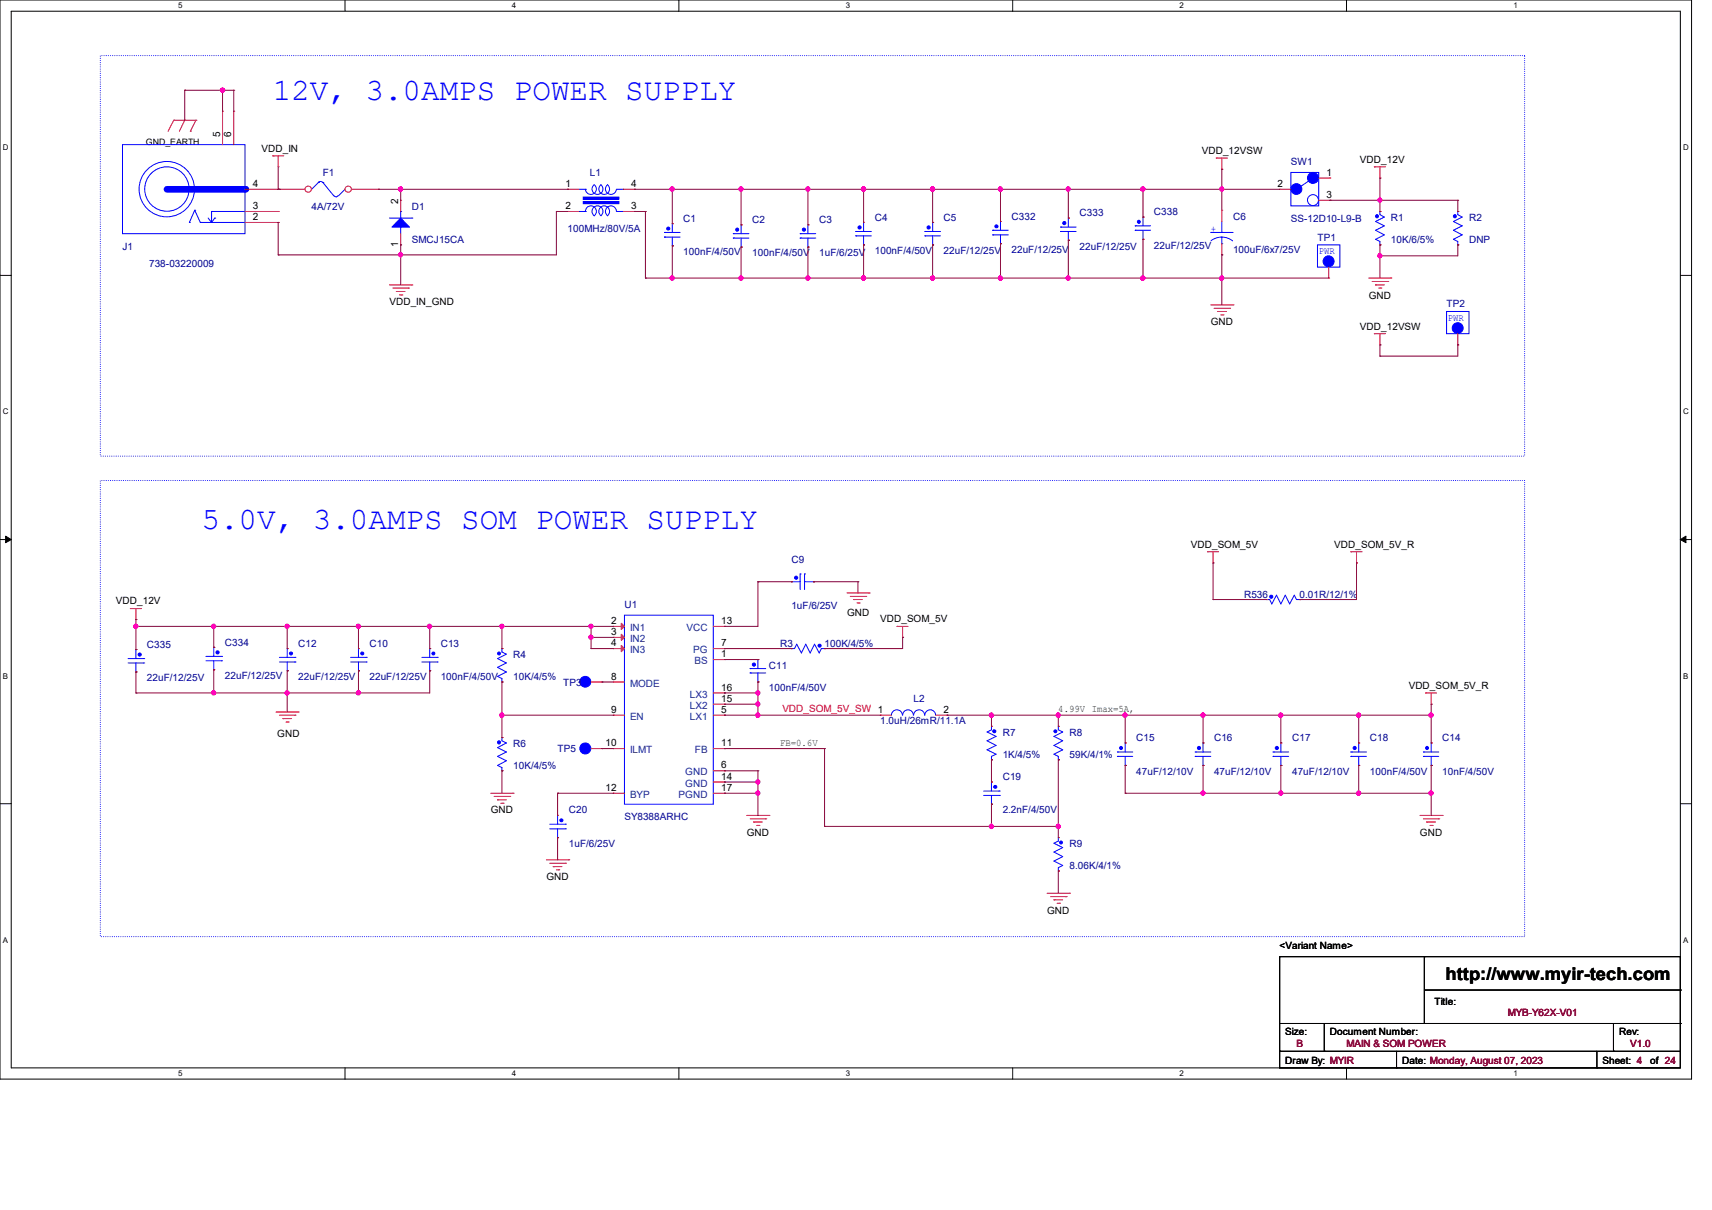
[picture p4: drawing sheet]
<svg xmlns="http://www.w3.org/2000/svg" width="297mm" height="210mm" viewBox="0 0 297 210" stroke-linecap="round" stroke-linejoin="round" font-family="sans-serif">
<defs><g id="words">
<g font-size="5.4" fill="#00f">
<text x="47.3" y="17.3">12V, 3.0AMPS POWER SUPPLY</text>
<text x="35" y="91.8">5.0V, 3.0AMPS SOM POWER SUPPLY</text>
</g>
<text font-size="3" x="250.8" y="170">http://www.myir-tech.com</text>
<g font-size="1.7">
<text x="38.2" y="23.7" transform="rotate(-90 38.2 23.7)">5</text>
<text x="40.1" y="23.7" transform="rotate(-90 40.1 23.7)">6</text>
<text x="45.4" y="26.3">VDD_IN</text>
<text x="208.5" y="26.7">VDD_12VSW</text>
<text x="235.9" y="28.3">VDD_12V</text>
<text x="43.9" y="32.4">4</text>
<text x="69.1" y="35.3" transform="rotate(-90 69.1 35.3)">2</text>
<text x="98.1" y="32.4">1</text>
<text x="109.5" y="32.4">4</text>
<text x="221.6" y="32.4">2</text>
<text x="230.1" y="30.5">1</text>
<text x="230.1" y="34.3">3</text>
<text x="43.9" y="38.2">2</text>
<text x="43.9" y="36.3">3</text>
<text x="98.1" y="36.3">2</text>
<text x="109.5" y="36.3">3</text>
<text x="69.1" y="42.9" transform="rotate(-90 69.1 42.9)">1</text>
<text x="67.6" y="53">VDD_IN_GND</text>
<text x="237.4" y="51.8">GND</text>
<text x="210.1" y="56.4">GND</text>
<text x="235.9" y="57.2">VDD_12VSW</text>
<text x="206.6" y="95">VDD_SOM_5V</text>
<text x="231.5" y="95">VDD_SOM_5V_R</text>
<text x="20.1" y="104.9">VDD_12V</text>
<text x="146.9" y="106.8">GND</text>
<text x="152.7" y="108">VDD_SOM_5V</text>
<text x="106" y="108.3">2</text>
<text x="106" y="110.2">3</text>
<text x="106" y="112.1">4</text>
<text x="125.1" y="112.1">7</text>
<text x="125.1" y="108.3">13</text>
<text x="106" y="117.9">8</text>
<text x="125.1" y="114">1</text>
<text x="125.1" y="119.8">16</text>
<text x="244.4" y="119.6">VDD_SOM_5V_R</text>
<text x="106" y="123.7">9</text>
<text x="125.1" y="123.7">5</text>
<text x="125.1" y="121.8">15</text>
<text x="163.7" y="123.7">2</text>
<text x="48.1" y="127.9">GND</text>
<text x="105" y="129.5">10</text>
<text x="125.1" y="129.5">11</text>
<text x="105" y="137.2">12</text>
<text x="125.1" y="133.3">6</text>
<text x="125.1" y="135.3">14</text>
<text x="125.1" y="137.2">17</text>
<text x="85.1" y="141.2">GND</text>
<text x="129.5" y="145">GND</text>
<text x="246.3" y="145">GND</text>
<text x="94.8" y="152.8">GND</text>
<text x="181.7" y="158.6">GND</text>
<text x="222" y="164.8">&lt;Variant Name&gt;</text>
<text x="223" y="179.6">Size:</text>
<text x="230.7" y="179.6">Document Number:</text>
<text x="248.8" y="174.4">Title:</text>
<text x="280.9" y="179.6">Rev:</text>
<text x="223" y="184.6">Draw By: MYIR</text>
<text x="243.2" y="184.6">Date: Monday, August 07, 2023</text>
<text x="278" y="184.6">Sheet: 4</text>
<text x="286.3" y="184.6">of 24</text>
</g>
<g font-size="1.7" fill="#000080">
<text x="223.9" y="28.7">SW1</text>
<text x="56" y="30.6">F1</text>
<text x="102.3" y="30.6">L1</text>
<text x="54.1" y="36.4">4A/72V</text>
<text x="71.5" y="36.4">D1</text>
<text x="98.5" y="40.2">100MHz/80V/5A</text>
<text x="118.5" y="38.5">C1</text>
<text x="130.5" y="38.7">C2</text>
<text x="142.1" y="38.7">C3</text>
<text x="151.8" y="38.3">C4</text>
<text x="163.7" y="38.3">C5</text>
<text x="175.5" y="38.1">C332</text>
<text x="187.3" y="37.5">C333</text>
<text x="200.2" y="37.3">C338</text>
<text x="213.9" y="38.1">C6</text>
<text x="223.9" y="38.5">SS-12D10-L9-B</text>
<text x="228.6" y="41.8">TP1</text>
<text x="241.3" y="38.3">R1</text>
<text x="254.8" y="38.3">R2</text>
<text x="21.3" y="43.3">J1</text>
<text x="25.9" y="46.4">738-03220009</text>
<text x="71.5" y="42.2">SMCJ15CA</text>
<text x="118.5" y="44.3">100nF/4/50V</text>
<text x="130.5" y="44.5">100nF/4/50V</text>
<text x="142.1" y="44.5">1uF/6/25V</text>
<text x="151.8" y="44.1">100nF/4/50V</text>
<text x="163.7" y="44.1">22uF/12/25V</text>
<text x="175.5" y="43.9">22uF/12/25V</text>
<text x="187.3" y="43.3">22uF/12/25V</text>
<text x="200.2" y="43.1">22uF/12/25V</text>
<text x="213.9" y="43.9">100uF/6x7/25V</text>
<text x="241.3" y="42.2">10K/6/5%</text>
<text x="254.8" y="42.2">DNP</text>
<text x="251" y="53.3">TP2</text>
<text x="137.3" y="97.7">C9</text>
<text x="108.3" y="105.5">U1</text>
<text x="137.3" y="105.7">1uF/6/25V</text>
<text x="215.8" y="103.8">R536</text>
<text x="225.5" y="103.8">0.01R/12/1%</text>
<text x="25.5" y="112.4">C335</text>
<text x="39" y="112.1">C334</text>
<text x="51.7" y="112.2">C12</text>
<text x="64.1" y="112.2">C10</text>
<text x="76.5" y="112.2">C13</text>
<text x="135.3" y="112.2">R3</text>
<text x="143" y="112.2">100K/4/5%</text>
<text x="25.5" y="118.2">22uF/12/25V</text>
<text x="39" y="117.9">22uF/12/25V</text>
<text x="51.7" y="118">22uF/12/25V</text>
<text x="64.1" y="118">22uF/12/25V</text>
<text x="76.5" y="118">100nF/4/50V</text>
<text x="89" y="114.2">R4</text>
<text x="89" y="118">10K/4/5%</text>
<text x="97.7" y="119">TP3</text>
<text x="133.4" y="116.1">C11</text>
<text x="133.4" y="120">100nF/4/50V</text>
<text x="152.7" y="125.7">1.0uH/26mR/11.1A</text>
<text x="158.5" y="121.9">L2</text>
<text x="89" y="129.6">R6</text>
<text x="96.7" y="130.6">TP5</text>
<text x="173.9" y="127.7">R7</text>
<text x="173.9" y="131.5">1K/4/5%</text>
<text x="185.5" y="127.7">R8</text>
<text x="185.5" y="131.5">59K/4/1%</text>
<text x="197.1" y="128.7">C15</text>
<text x="210.6" y="128.7">C16</text>
<text x="224.2" y="128.7">C17</text>
<text x="237.7" y="128.7">C18</text>
<text x="250.2" y="128.7">C14</text>
<text x="89" y="133.5">10K/4/5%</text>
<text x="173.9" y="135.4">C19</text>
<text x="197.1" y="134.5">47uF/12/10V</text>
<text x="210.6" y="134.5">47uF/12/10V</text>
<text x="224.2" y="134.5">47uF/12/10V</text>
<text x="237.7" y="134.5">100nF/4/50V</text>
<text x="250.2" y="134.5">10nF/4/50V</text>
<text x="98.7" y="141.2">C20</text>
<text x="108.3" y="142.4">SY8388ARHC</text>
<text x="173.9" y="141.2">2.2nF/4/50V</text>
<text x="98.7" y="147">1uF/6/25V</text>
<text x="185.5" y="147">R9</text>
<text x="185.5" y="150.8">8.06K/4/1%</text>
</g>
<g font-size="1.7" fill="#00f">
<text x="210.1" y="40.2">+</text>
<text x="228.8" y="44.1">PWR</text>
<text x="251.2" y="55.7">PWR</text>
</g>
<g font-size="1.7" fill="#004080">
<text x="109.3" y="109.5">IN1</text>
<text x="109.3" y="111.4">IN2</text>
<text x="109.3" y="113.4">IN3</text>
<text x="119.1" y="109.5">VCC</text>
<text x="120.3" y="113.4">PG</text>
<text x="109.3" y="119.2">MODE</text>
<text x="120.5" y="115.3">BS</text>
<text x="109.3" y="124.9">EN</text>
<text x="119.7" y="124.9">LX1</text>
<text x="119.7" y="123">LX2</text>
<text x="119.7" y="121.1">LX3</text>
<text x="109.3" y="130.7">ILMT</text>
<text x="120.6" y="130.7">FB</text>
<text x="118.9" y="134.6">GND</text>
<text x="118.9" y="136.5">GND</text>
<text x="109.3" y="138.5">BYP</text>
<text x="117.7" y="138.5">PGND</text>
</g>
<text font-size="1.7" fill="#f00" x="135.7" y="123.5">VDD_SOM_5V_SW 1</text>
<g font-size="1.7" fill="#008000">
<text x="183.6" y="123.6">4.99V Imax=5A,</text>
<text x="135.3" y="129.4">FB=0.6V</text>
</g>
<g font-size="1.7" fill="#800000">
<text x="261.6" y="176.3">MYB-Y62X-V01</text>
<text x="224.9" y="181.7">B</text>
<text x="233.6" y="181.7">MAIN &amp; SOM POWER</text>
<text x="282.8" y="181.7">V1.0</text>
</g>
<text font-size="1.5" x="25.3" y="25.1">GND_EARTH</text>
<g font-size="1.4">
<text x="30.9" y="1.4">5</text>
<text x="88.8" y="1.4">4</text>
<text x="146.7" y="1.4">3</text>
<text x="204.6" y="1.4">2</text>
<text x="262.6" y="1.4">1</text>
<text x=".5" y="26.1">D</text>
<text x="292" y="26.1">D</text>
<text x=".5" y="71.9">C</text>
<text x="292" y="71.9">C</text>
<text x=".5" y="117.8">B</text>
<text x="292" y="117.8">B</text>
<text x=".5" y="163.6">A</text>
<text x="292" y="163.6">A</text>
<text x="30.9" y="186.8">5</text>
<text x="88.8" y="186.8">4</text>
<text x="146.7" y="186.8">3</text>
<text x="204.6" y="186.8">2</text>
<text x="262.6" y="186.8">1</text>
</g>
</g></defs>
<g fill="none" stroke="#000" stroke-width=".17">
<path d="M0 0h293.5v187.3h-293.5zM1.9 1.9h289.6v183.4h-289.6zM59.9 0v1.9M117.8 0v1.9M175.7 0v1.9M233.6 0v1.9M0 47.8h1.9M291.5 47.8h2M0 93.6h1.9M1 93l.9 .6-.9 .6zM291.5 93.6l1-.6v1.2zM291.5 93.6h2"/>
<path d="M0 139.5h1.9M291.5 139.5h2M222 166h69.5v19.3h-69.5zM222 177.6h69.5M229.7 177.6v4.9M247.1 166h.1M247.1 166v11.6M247.1 171.8h44.4M279.9 177.6v4.9M291.5 177.6h.1M291.5 171.8h.1M59.9 185.3v2"/>
<path d="M117.8 185.3v2M175.7 185.3v2M222 182.5h.1M222 182.5h69.5M229.7 182.5h.1M233.6 185.3v2M242.3 185.3h.1M242.3 182.5v2.8M277 185.3h.1M277 182.5v2.8M279.9 182.5h.1"/>
</g>
<path d="M1 93l.9 .6-.9 .6zM291.5 93.6l1-.6v1.2z" fill="#000"/>
<path d="M17.4 9.7h247.1v69.5h-247.1zM17.4 83.4h247.1v79.2h-247.1z" fill="none" stroke="#00f" stroke-width=".17" stroke-dasharray="0 .3"/>
<g fill="none" stroke="#f00" stroke-width=".17">
<path d="M30.1 20.9h.1M30.1 20.9l-.9 1.9M30.1 20.9h3.9M32 20.9h.1M32 20.9l-.9 1.9M33 22.8h.1M34 20.9h.1M34 20.9l-1 1.9M47.3 27.1h.1M47.3 27.1h1.9M48.3 29h.1M48.3 27.1v1.9"/>
<path d="M211 27.4h.1M211 27.4h1.9M212 29.4h.1M212 27.4v2M238.4 29h.1M238.4 29h2M239.4 30.9h.1M239.4 29v1.9M67.6 49.4h3.9M68.2 50h2.7M68.7 50.6h.1M68.7 50.6h1.6"/>
<path d="M69.3 51.2h.4M69.7 51.2h.1M70.9 50h.1M71.5 49.4h.1M210.1 52.9h3.8M210.6 53.5h2.7M211.2 54.1h.1M211.2 54.1h1.6M211.8 54.7h.4M212.2 54.7h.1M213.3 53.5h.1M213.9 52.9h.1"/>
<path d="M237.4 48.3h3.9M238 48.9h2.7M238.4 57.9h.1M238.4 57.9h2M238.6 49.4h.1M238.6 49.4h1.6M239.2 50h.4M239.4 59.9h.1M239.4 57.9v2M239.6 50h.1M240.7 48.9h.1M241.3 48.3h.1"/>
<path d="M209.5 95.8h.1M209.5 95.8h1.9M210.4 97.7h.1M210.4 95.8v1.9M234.4 95.8h.1M234.4 95.8h1.9M235.3 97.7h.1M235.3 95.8v1.9M22.6 105.6h.1M22.6 105.6h2M23.6 107.5h.1M23.6 105.6v1.9"/>
<path d="M146.9 102.9h3.9M147.5 103.5h2.7M148.1 104.1h.1M148.1 104.1h1.5M148.7 104.6h.4M149.1 104.6h.1M150.2 103.5h.1M150.8 102.9h.1M155.6 108.7h.1M155.6 108.7h1.9M156.6 110.6h.1M156.6 108.7v1.9"/>
<path d="M47.9 123.6h3.8M48.5 124.1h2.7M49.1 124.7h.1M49.1 124.7h1.5M49.6 125.3h.4M50 125.3h.1M51.2 124.1h.1M51.7 123.6h.1M85.1 137.7h3.9M85.7 138.2h2.7M86.3 138.8h.1M86.3 138.8h1.5"/>
<path d="M86.9 139.4h.4M87.3 139.4h.1M88.4 138.2h.1M89 137.7h.1M247.3 120.3h.1M247.3 120.3h1.9M248.3 122.2h.1M248.3 120.3v1.9M94.8 149.2h3.9M95.4 149.8h2.7M96 150.4h.1M96 150.4h1.5"/>
<path d="M96.5 151h.4M96.9 151h.1M98.1 149.8h.1M98.7 149.2h.1M129.5 141.5h3.9M130.1 142.1h2.7M130.7 142.7h.1M130.7 142.7h1.5M131.3 143.3h.4M131.7 143.3h.1M132.8 142.1h.1M133.4 141.5h.1"/>
<path d="M181.7 155h3.8M182.2 155.6h2.8M182.8 156.2h.1M182.8 156.2h1.6M183.4 156.8h.4M183.8 156.8h.1M185 155.6h.1M185.5 155h.1M246.3 141.5h3.9M246.9 142.1h2.7M247.5 142.7h.1M247.5 142.7h1.5"/>
<path d="M248.1 143.3h.4M248.5 143.3h.1M249.6 142.1h.1M250.2 141.5h.1"/>
</g>
<path d="M73.2 114.9h2.7M73.2 114.1h2.7M74.5 112.6h.1M74.5 116.4h.1M74.5 112.6v1.5M74.5 114.9v1.5M75.9 114.9h.1M75.9 114.1h.1" fill="none" stroke="#00f" stroke-width=".17"/>
<circle cx="75.2" cy="113.4" r=".25" fill="#00f"/>
<g fill="none" stroke="#00f" stroke-width=".17">
<path d="M172.2 40h.1M172.2 40h2.7M173.6 38.4h.1M173.6 38.4v1.6M172.2 40.8h.1M172.2 40.8h2.7M173.6 42.3h.1M173.6 40.8v1.5"/>
<circle cx="75.2" cy="113.4" r=".25"/>
</g>
<path d="M74.5 112.6h.1M74.5 116.4h.1" fill="none" stroke="#f00" stroke-width=".17"/>
<circle cx="172.9" cy="39.3" r=".27" fill="#00f"/>
<g fill="none" stroke="#00f" stroke-width=".17">
<path d="M48.5 114.9h2.7M48.5 114.1h2.7M49.8 112.6h.1M49.8 116.4h.1M49.8 112.6v1.5M49.8 114.9v1.5M51.2 114.9h.1M51.2 114.1h.1"/>
<circle cx="172.9" cy="39.3" r=".27"/>
</g>
<path d="M173.6 38.4h.1M173.6 42.3h.1" fill="none" stroke="#f00" stroke-width=".17"/>
<circle cx="50.5" cy="113.4" r=".27" fill="#00f"/>
<g fill="none" stroke="#00f" stroke-width=".17">
<path d="M170.6 138h2.8M170.6 137.3h2.8M172 135.7h.1M172 139.6h.1M172 135.7v1.6M172 138v1.6M173.4 138h.1M173.4 137.3h.1"/>
<circle cx="50.5" cy="113.4" r=".27"/>
</g>
<path d="M49.8 112.6h.1M49.8 116.4h.1" fill="none" stroke="#f00" stroke-width=".17"/>
<circle cx="172.7" cy="136.6" r=".27" fill="#00f"/>
<g fill="none" stroke="#00f" stroke-width=".17">
<path d="M161.8 38.6h.1M161.8 38.6v1.6M160.4 40.9h.1M160.4 40.2h.1M160.4 40.9h2.8M160.4 40.2h2.8M161.8 42.5h.1M161.8 40.9v1.6"/>
<circle cx="172.7" cy="136.6" r=".27"/>
</g>
<path d="M172 135.7h.1M172 139.6h.1" fill="none" stroke="#f00" stroke-width=".17"/>
<circle cx="161.1" cy="39.5" r=".28" fill="#00f"/>
<g fill="none" stroke="#00f" stroke-width=".17">
<circle cx="28.9" cy="32.8" r="4.8"/>
<circle cx="29" cy="32.8" r="3.9"/>
<circle cx="161.1" cy="39.5" r=".28"/>
</g>
<path d="M161.8 38.6h.1M161.8 42.5h.1" fill="none" stroke="#f00" stroke-width=".17"/>
<path d="M29 32.9h13.5" fill="none" stroke="#00f" stroke-width="1.1"/>
<circle cx="42.5" cy="32.9" r=".57" fill="#00f"/>
<g fill="none" stroke="#00f" stroke-width=".17">
<path d="M21.3 25.1h21.2v15.5h-21.2zM32.9 38.6h.1M33.8 36.5h.1M33.8 36.5l1 2.1M33.8 36.5l-.9 2.1M34.8 38.6h.1M34.8 38.6h7.7M36.1 37.8l.6 .8M36.7 36.7h.1M36.7 38.6h.1M36.7 36.7h5.8M36.7 36.7v1.9"/>
<path d="M37.3 37.8h.1M37.3 37.8l-.6 .8M42.5 38.6h.1M87.1 133.8h.1M87.1 128h.1M87.1 128v.6l.7 .3-1.5 .9 1.5 .7-1.5 .8 1.5 .7-1.5 .8 .8 .4v.6"/>
</g>
<path d="M38.6 19.3h.1M38.6 19.3v5.8M40.6 19.3h.1M40.6 19.3v5.8M42.5 32.9h5.8M42.5 38.6h5.8M42.5 36.7h5.8M48.3 32.9h.1M48.3 38.6h.1M48.3 36.7h.1" fill="none" stroke="#f00" stroke-width=".17"/>
<circle cx="86.6" cy="128.8" r=".27" fill="#00f"/>
<g fill="none" stroke="#00f" stroke-width=".17">
<path d="M140.2 39h.1M140.2 39v1.6M138.8 41.3h.1M138.8 40.6h.1M138.8 41.3h2.7M138.8 40.6h2.7M140.2 42.9h.1M140.2 41.3v1.6"/>
<circle cx="86.6" cy="128.8" r=".27"/>
</g>
<path d="M87.1 128h.1M87.1 133.8h.1" fill="none" stroke="#f00" stroke-width=".17"/>
<circle cx="139.5" cy="39.9" r=".28" fill="#00f"/>
<g fill="none" stroke="#00f" stroke-width=".17">
<path d="M246.9 131.3h.1M246.9 130.5h.1M246.9 131.3h2.7M246.9 130.5h2.7M248.3 128.9h.1M248.3 132.8h.1M248.3 128.9v1.6M248.3 131.3v1.5"/>
<circle cx="139.5" cy="39.9" r=".28"/>
</g>
<path d="M140.2 39h.1M140.2 42.9h.1" fill="none" stroke="#f00" stroke-width=".17"/>
<circle cx="247.6" cy="129.8" r=".27" fill="#00f"/>
<g fill="none" stroke="#00f" stroke-width=".17">
<path d="M252.9 36.7h.1M252.9 36.7v.6l.8 .4-1.6 .7 1.6 .8-1.6 .8 1.6 .8-1.6 .7 .8 .4v.6M252.9 42.5h.1"/>
<circle cx="247.6" cy="129.8" r=".27"/>
</g>
<path d="M248.3 128.9h.1M248.3 132.8h.1" fill="none" stroke="#f00" stroke-width=".17"/>
<circle cx="252.4" cy="37.5" r=".27" fill="#00f"/>
<g fill="none" stroke="#00f" stroke-width=".17">
<path d="M219.7 104.1h.1M219.7 104.1h.6l.3 .7 .8-1.5 .8 1.5 .8-1.5 .7 1.5 .8-1.5 .4 .8h.6M225.5 104.1h.1"/>
<circle cx="252.4" cy="37.5" r=".27"/>
</g>
<path d="M252.9 36.7h.1M252.9 42.5h.1" fill="none" stroke="#f00" stroke-width=".17"/>
<circle cx="220.5" cy="103.6" r=".28" fill="#00f"/>
<g fill="none" stroke="#00f" stroke-width=".17">
<path d="M116.6 38.8h.1M116.6 38.8v1.5M115.3 41.1h.1M115.3 40.3h.1M115.3 41.1h2.7M115.3 40.3h2.7M116.6 42.7h.1M116.6 41.1v1.6"/>
<circle cx="220.5" cy="103.6" r=".28"/>
</g>
<path d="M219.7 104.1h.1M225.5 104.1h.1" fill="none" stroke="#f00" stroke-width=".17"/>
<circle cx="115.9" cy="39.7" r=".27" fill="#00f"/>
<g fill="none" stroke="#00f" stroke-width=".17">
<path d="M100.4 32.9h1.2M100.4 36.7h1.2M101.2 35h6.2v.3h-6.2zM101.2 34.2h6.2v.4h-6.2zM101.6 32.9h.1M101.6 36.7a.95 .95 0 0 1 1.3-.9 .95 .95 0 0 1 .2 1.7 .96 .96 0 0 1-.2-1.4 .96 .96 0 0 1 1.4-.1 .96 .96 0 0 1-.1 1.4M101.6 36.7h.1M104.2 32.1a.94 .94 0 0 1 .1 1.4 .94 .94 0 0 1-1.4-.1 .94 .94 0 0 1 .2-1.3 .95 .95 0 0 1-.2 1.5 .95 .95 0 0 1-1.3-.7M104.3 32.1a.93 .93 0 0 0-.2 1.3 .93 .93 0 0 0 1.4 0 .93 .93 0 0 0-.1-1.3M105.4 37.4a.95 .95 0 0 0 .1-1.4 .95 .95 0 0 0-1.4 .1 .95 .95 0 0 0 .2 1.4M105.4 32.1a.95 .95 0 0 0 .2 1.5 .95 .95 0 0 0 1.3-.8M106.9 36.7a.95 .95 0 0 0-1.3-.9 .95 .95 0 0 0-.2 1.7"/>
<path d="M107 32.9h1.1M107 36.7h1.1M108.1 32.9h.1M108.1 36.7h.1"/>
<circle cx="115.9" cy="39.7" r=".27"/>
</g>
<path d="M98.5 32.9h.1M98.5 36.7h.1M98.5 32.9h1.9M98.5 36.7h1.9M108.1 32.9h2M108.1 36.7h2M110.1 32.9h.1M110.1 36.7h.1M116.6 38.8h.1M116.6 42.7h.1" fill="none" stroke="#f00" stroke-width=".17"/>
<path d="M101.2 35.2h6.2M101.2 34.4h6.2" fill="none" stroke="#00f" stroke-width=".38"/>
<circle cx="252.9" cy="56.9" r=".94" fill="#00f"/>
<g fill="none" stroke="#00f" stroke-width=".17">
<path d="M251 54.1h3.8v3.8h-3.8z"/>
<circle cx="252.9" cy="56.9" r=".94"/>
</g>
<path d="M252.9 59.9h.1M252.9 57.9v2" fill="none" stroke="#f00" stroke-width=".17"/>
<path d="M69.5 37.8l1.5 1.6h-3z" fill="#00f"/>
<path d="M67.6 37.8h3.9M69.5 37.8l1.5 1.6h-3zM69.5 36.7h.1M69.5 39.4h.1M69.5 36.7v1.1M69.5 39.4v1.2M71.5 37.8h.1M108.3 106.8h15.4v32.8h-15.4z" fill="none" stroke="#00f" stroke-width=".17"/>
<path d="M69.5 34.8h.1M69.5 34.8v1.9M69.5 42.5h.1M69.5 40.6v1.9M123.7 114.5h2M125.7 114.5h.1" fill="none" stroke="#f00" stroke-width=".17"/>
<path d="M107.8 108.2l.5 .5-.5 .6z" fill="#f00"/>
<path d="M106.4 108.7h.1M106.4 108.7h1.9M107.8 108.2l.5 .5-.5 .6z" fill="none" stroke="#f00" stroke-width=".17"/>
<path d="M107.8 110.1l.5 .5-.5 .6z" fill="#f00"/>
<path d="M106.4 110.6h.1M106.4 110.6h1.9M107.8 110.1l.5 .5-.5 .6z" fill="none" stroke="#f00" stroke-width=".17"/>
<path d="M107.8 112l.5 .6-.5 .5z" fill="#f00"/>
<g fill="none" stroke="#f00" stroke-width=".17">
<path d="M106.4 112.6h.1M106.4 118.4h.1M106.4 112.6h1.9M106.4 118.4h1.9M107.8 112l.5 .6-.5 .5zM123.7 112.6h2M123.7 108.7h2M125.7 112.6h.1M125.7 108.7h.1M106.4 124.1h.1M106.4 129.9h.1M106.4 137.7h.1"/>
<path d="M106.4 124.1h1.9M106.4 129.9h1.9M106.4 137.7h1.9M123.7 124.1h2M123.7 133.8h2M123.7 129.9h2M123.7 137.7h2M123.7 135.7h2M123.7 122.2h2M123.7 120.3h2M125.7 124.1h.1M125.7 133.8h.1"/>
<path d="M125.7 129.9h.1M125.7 135.7h.1M125.7 122.2h.1M125.7 120.3h.1M125.7 137.7h.1"/>
</g>
<path d="M234.4 131.3h.1M234.4 130.5h.1M234.4 131.3h2.7M234.4 130.5h2.7M235.7 128.9h.1M235.7 132.8h.1M235.7 128.9v1.6M235.7 131.3v1.5" fill="none" stroke="#00f" stroke-width=".17"/>
<circle cx="235" cy="129.8" r=".28" fill="#00f"/>
<g fill="none" stroke="#00f" stroke-width=".17">
<path d="M207.3 131.3h.1M207.3 130.5h.1M207.3 131.3h2.8M207.3 130.5h2.8M208.7 128.9h.1M208.7 132.8h.1M208.7 128.9v1.6M208.7 131.3v1.5"/>
<circle cx="235" cy="129.8" r=".28"/>
</g>
<path d="M235.7 128.9h.1M235.7 132.8h.1" fill="none" stroke="#f00" stroke-width=".17"/>
<circle cx="208" cy="129.8" r=".28" fill="#00f"/>
<circle cx="208" cy="129.8" r=".28" fill="none" stroke="#00f" stroke-width=".17"/>
<path d="M208.7 128.9h.1M208.7 132.8h.1" fill="none" stroke="#f00" stroke-width=".17"/>
<circle cx="224.9" cy="32.8" r=".94" fill="#00f"/>
<circle cx="224.9" cy="32.8" r=".94" fill="none" stroke="#00f" stroke-width=".17"/>
<circle cx="227.8" cy="30.9" r=".95" fill="#00f"/>
<g fill="none" stroke="#00f" stroke-width=".17">
<path d="M223.9 29.9h4.9v5.8h-4.9zM227.8 30.9h.1M227.8 30.9l-2.9 2M183.6 131.9h.1M183.6 126.1h.1M183.6 126.1v.6l.8 .3-1.6 .8 1.6 .8-1.6 .8 1.6 .7-1.6 .8 .8 .4v.6"/>
<circle cx="227.8" cy="30.9" r=".95"/>
<circle cx="227.8" cy="34.7" r=".95"/>
</g>
<path d="M222 32.9h.1M222 32.9h1.9M228.8 30.9h1.9M228.8 34.8h1.9M230.7 30.9h.1M230.7 34.8h.1" fill="none" stroke="#f00" stroke-width=".17"/>
<circle cx="183.1" cy="126.9" r=".25" fill="#00f"/>
<g fill="none" stroke="#00f" stroke-width=".17">
<path d="M196.9 40h.1M196.9 39.2h.1M196.9 40h2.7M196.9 39.2h2.7M198.3 37.7h.1M198.3 37.7v1.5M198.3 40v1.5M198.3 41.5h.1"/>
<circle cx="183.1" cy="126.9" r=".25"/>
</g>
<path d="M183.6 126.1h.1M183.6 131.9h.1" fill="none" stroke="#f00" stroke-width=".17"/>
<circle cx="197.6" cy="38.5" r=".27" fill="#00f"/>
<g fill="none" stroke="#00f" stroke-width=".17">
<path d="M22.2 115.1h2.7M22.2 114.3h2.7M23.6 112.7h.1M23.6 116.6h.1M23.6 112.7v1.6M23.6 115.1v1.5M24.9 115.1h.1M24.9 114.3h.1"/>
<circle cx="197.6" cy="38.5" r=".27"/>
</g>
<path d="M198.3 37.7h.1M198.3 41.5h.1" fill="none" stroke="#f00" stroke-width=".17"/>
<circle cx="24.2" cy="113.6" r=".28" fill="#00f"/>
<g fill="none" stroke="#00f" stroke-width=".17">
<path d="M87.1 118.4h.1M87.1 112.6h.1M87.1 112.6v.6l.7 .3-1.5 .8 1.5 .8-1.5 .7 1.5 .8-1.5 .8 .8 .4v.6"/>
<circle cx="24.2" cy="113.6" r=".28"/>
</g>
<path d="M23.6 112.7h.1M23.6 116.6h.1" fill="none" stroke="#f00" stroke-width=".17"/>
<circle cx="86.6" cy="113.4" r=".25" fill="#00f"/>
<g fill="none" stroke="#00f" stroke-width=".17">
<path d="M212 38.4v1.9M210.1 40.3h.1M210.1 40.3h3.8M212 42.3h.1M212 40.3h.1M212 41.1l-.8 .1-1.1 .6M212 41.1l1.1 .3 .7 .4M212 41.1v1.2M95.4 143.8h2.7M95.4 143h2.7M96.7 141.5h.1M96.7 145.4h.1"/>
<path d="M96.7 141.5v1.5M96.7 143.8v1.6M98.1 143.8h.1M98.1 143h.1"/>
<circle cx="86.6" cy="113.4" r=".25"/>
</g>
<path d="M212 36.5h.1M212 36.5v1.9M212 44.2h.1M212 42.3v1.9M87.1 112.6h.1M87.1 118.4h.1" fill="none" stroke="#f00" stroke-width=".17"/>
<circle cx="97.4" cy="142.4" r=".27" fill="#00f"/>
<g fill="none" stroke="#00f" stroke-width=".17">
<path d="M60.8 114.9h2.7M60.8 114.1h2.7M62.2 112.6h.1M62.2 116.4h.1M62.2 112.6v1.5M62.2 114.9v1.5M63.5 114.9h.1M63.5 114.1h.1"/>
<circle cx="97.4" cy="142.4" r=".27"/>
</g>
<path d="M96.7 141.5h.1M96.7 145.4h.1" fill="none" stroke="#f00" stroke-width=".17"/>
<circle cx="62.9" cy="113.4" r=".27" fill="#00f"/>
<circle cx="62.9" cy="113.4" r=".27" fill="none" stroke="#00f" stroke-width=".17"/>
<path d="M62.2 112.6h.1M62.2 116.4h.1" fill="none" stroke="#f00" stroke-width=".17"/>
<circle cx="101.5" cy="118.3" r=".94" fill="#00f"/>
<circle cx="101.5" cy="118.3" r=".94" fill="none" stroke="#00f" stroke-width=".17"/>
<path d="M102.5 118.4h1.9M104.4 118.4h.1" fill="none" stroke="#f00" stroke-width=".17"/>
<circle cx="230.5" cy="45.4" r=".95" fill="#00f"/>
<g fill="none" stroke="#00f" stroke-width=".17">
<path d="M55.2 31.6l.4-.1 .4 .2M55.2 31.7h.1M55.2 31.7l-1.1 1.2M56 31.7h.1M56 31.7l1.9 2.3M58.6 34l-.3 .2-.3-.2M59.9 32.9h.1M59.9 32.9l-1.2 1.1M228.6 42.5h3.9v3.9h-3.9z"/>
<circle cx="230.5" cy="45.4" r=".95"/>
</g>
<path d="M230.5 48.3h.1M230.5 46.4v1.9" fill="none" stroke="#f00" stroke-width=".17"/>
<circle cx="53.5" cy="32.8" r=".54" fill="#fff"/>
<g fill="none" stroke="#f00" stroke-width=".17">
<path d="M48.3 32.9h.1M48.3 32.9h4.6"/>
<circle cx="53.5" cy="32.8" r=".54"/>
</g>
<circle cx="60.4" cy="32.8" r=".54" fill="#fff"/>
<g fill="none" stroke="#f00" stroke-width=".17">
<path d="M61 32.9h4.7M65.7 32.9h.1M152.7 124.1h.1M152.7 124.1h1.9M162.3 124.1h2M164.3 124.1h.1"/>
<circle cx="60.4" cy="32.8" r=".54"/>
</g>
<path d="M149.8 38.6h.1M149.8 38.6v1.6M148.5 40.9h.1M148.5 40.2h.1M148.5 40.9h2.7M148.5 40.2h2.7M149.8 42.5h.1M149.8 40.9v1.6M154.6 124.1a.95 .95 0 0 1 1-.9 .95 .95 0 0 1 .9 .9M156.6 124.1a.93 .93 0 0 1 .9-.9 .93 .93 0 0 1 1 .9 .97 .97 0 0 1 .9-.9 .97 .97 0 0 1 1 .9M160.4 124.1a.93 .93 0 0 1 1-.9 .93 .93 0 0 1 .9 .9" fill="none" stroke="#00f" stroke-width=".17"/>
<circle cx="149.1" cy="39.5" r=".28" fill="#00f"/>
<g fill="none" stroke="#00f" stroke-width=".17">
<path d="M130.1 116.8h.1M130.1 116h.1M130.1 116.8h2.7M130.1 116h2.7M131.5 114.5h.1M131.5 118.4h.1M131.5 114.5v1.5M131.5 116.8v1.6"/>
<circle cx="149.1" cy="39.5" r=".28"/>
</g>
<path d="M149.8 38.6h.1M149.8 42.5h.1" fill="none" stroke="#f00" stroke-width=".17"/>
<circle cx="130.8" cy="115.3" r=".28" fill="#00f"/>
<g fill="none" stroke="#00f" stroke-width=".17">
<path d="M128.6 39h.1M128.6 39v1.6M127.2 41.3h.1M127.2 40.6h.1M127.2 41.3h2.7M127.2 40.6h2.7M128.6 42.9h.1M128.6 41.3v1.6"/>
<circle cx="130.8" cy="115.3" r=".28"/>
</g>
<path d="M131.5 114.5h.1M131.5 118.4h.1" fill="none" stroke="#f00" stroke-width=".17"/>
<circle cx="127.9" cy="39.9" r=".27" fill="#00f"/>
<circle cx="127.9" cy="39.9" r=".27" fill="none" stroke="#00f" stroke-width=".17"/>
<path d="M128.6 39h.1M128.6 42.9h.1" fill="none" stroke="#f00" stroke-width=".17"/>
<circle cx="101.5" cy="129.9" r=".95" fill="#00f"/>
<g fill="none" stroke="#00f" stroke-width=".17">
<path d="M35.7 114.7h2.7M35.7 113.9h2.7M37.1 112.4h.1M37.1 116.2h.1M37.1 112.4v1.5M37.1 114.7v1.5M38.4 114.7h.1M38.4 113.9h.1"/>
<circle cx="101.5" cy="129.9" r=".95"/>
</g>
<path d="M102.5 129.9h1.9M104.4 129.9h.1" fill="none" stroke="#f00" stroke-width=".17"/>
<circle cx="37.7" cy="113.2" r=".28" fill="#00f"/>
<g fill="none" stroke="#00f" stroke-width=".17">
<path d="M239.4 36.7h.1M239.4 36.7v.6l.8 .4-1.6 .7 1.6 .8-1.6 .8 1.6 .8-1.6 .7 .8 .4v.6M239.4 42.5h.1"/>
<circle cx="37.7" cy="113.2" r=".28"/>
</g>
<path d="M37.1 112.4h.1M37.1 116.2h.1" fill="none" stroke="#f00" stroke-width=".17"/>
<circle cx="238.9" cy="37.5" r=".27" fill="#00f"/>
<g fill="none" stroke="#00f" stroke-width=".17">
<path d="M138.8 99.6h.1M138.8 99.6v2.7M139.6 99.6h.1M139.6 99.6v2.7M137.3 101h.1M137.3 101h1.5M139.6 101h1.5M141.1 101h.1"/>
<circle cx="238.9" cy="37.5" r=".27"/>
</g>
<path d="M239.4 36.7h.1M239.4 42.5h.1" fill="none" stroke="#f00" stroke-width=".17"/>
<circle cx="138.1" cy="100.3" r=".28" fill="#00f"/>
<g fill="none" stroke="#00f" stroke-width=".17">
<path d="M184 39.4h.1M184 39.4h2.7M185.3 37.8h.1M185.3 37.8v1.6M184 40.2h.1M184 40.2h2.7M185.3 41.7h.1M185.3 40.2v1.5"/>
<circle cx="138.1" cy="100.3" r=".28"/>
</g>
<path d="M137.3 101h.1M141.1 101h.1" fill="none" stroke="#f00" stroke-width=".17"/>
<circle cx="184.6" cy="38.7" r=".28" fill="#00f"/>
<g fill="none" stroke="#00f" stroke-width=".17">
<path d="M137.3 112.6h.1M137.3 112.6h.5l.4-.8 .8 1.5 .8-1.5 .7 1.5 .8-1.5 .8 1.5 .4-.7h.5M143 112.6h.1"/>
<circle cx="184.6" cy="38.7" r=".28"/>
</g>
<path d="M185.3 37.8h.1M185.3 41.7h.1" fill="none" stroke="#f00" stroke-width=".17"/>
<circle cx="142.2" cy="112.1" r=".27" fill="#00f"/>
<g fill="none" stroke="#00f" stroke-width=".17">
<path d="M220.9 131.3h.1M220.9 130.5h.1M220.9 131.3h2.7M220.9 130.5h2.7M222.2 128.9h.1M222.2 132.8h.1M222.2 128.9v1.6M222.2 131.3v1.5"/>
<circle cx="142.2" cy="112.1" r=".27"/>
</g>
<path d="M137.3 112.6h.1M143 112.6h.1" fill="none" stroke="#f00" stroke-width=".17"/>
<circle cx="221.5" cy="129.8" r=".28" fill="#00f"/>
<g fill="none" stroke="#00f" stroke-width=".17">
<path d="M183.6 151.2h.1M183.6 145.4h.1M183.6 145.4v.6l-.8 .3 1.6 .8-1.6 .8 1.6 .8-1.6 .7 1.6 .8-.8 .4v.6"/>
<circle cx="221.5" cy="129.8" r=".28"/>
</g>
<path d="M222.2 128.9h.1M222.2 132.8h.1" fill="none" stroke="#f00" stroke-width=".17"/>
<circle cx="184.1" cy="146.2" r=".25" fill="#00f"/>
<g fill="none" stroke="#00f" stroke-width=".17">
<path d="M193.8 131.3h.1M193.8 130.5h.1M193.8 131.3h2.7M193.8 130.5h2.7M195.2 128.9h.1M195.2 132.8h.1M195.2 128.9v1.6M195.2 131.3v1.5"/>
<circle cx="184.1" cy="146.2" r=".25"/>
</g>
<path d="M183.6 145.4h.1M183.6 151.2h.1" fill="none" stroke="#f00" stroke-width=".17"/>
<circle cx="194.5" cy="129.8" r=".27" fill="#00f"/>
<g fill="none" stroke="#00f" stroke-width=".17">
<path d="M172 131.9h.1M172 126.1h.1M172 126.1v.6l-.8 .3 1.6 .8-1.6 .8 1.6 .8-1.6 .7 1.6 .8-.8 .4v.6"/>
<circle cx="194.5" cy="129.8" r=".27"/>
</g>
<path d="M195.2 128.9h.1M195.2 132.8h.1" fill="none" stroke="#f00" stroke-width=".17"/>
<circle cx="172.5" cy="126.9" r=".27" fill="#00f"/>
<circle cx="172.5" cy="126.9" r=".27" fill="none" stroke="#00f" stroke-width=".17"/>
<path d="M172 126.1h.1M172 131.9h.1" fill="none" stroke="#f00" stroke-width=".17"/>
<path d="M48.3 32.9h.1M48.3 29v3.9M48.3 32.9h.4M65.7 32.9h.1M65.7 32.9h32.8M98.5 32.9h.1M212 29.4h.1M212 29.4v3.5" fill="none" stroke="#800040" stroke-width=".17"/>
<circle cx="69.5" cy="32.8" r=".37" fill="#f0f"/>
<circle cx="69.5" cy="32.8" r=".37" fill="none" stroke="#f0f" stroke-width=".17"/>
<path d="M69.5 32.9h.1M69.5 32.9v1.9M110.1 32.9h.1M110.1 32.9h6.5" fill="none" stroke="#800040" stroke-width=".17"/>
<circle cx="116.6" cy="32.8" r=".37" fill="#f0f"/>
<circle cx="116.6" cy="32.8" r=".37" fill="none" stroke="#f0f" stroke-width=".17"/>
<path d="M116.6 32.9h.1M116.6 32.9h23.6M116.6 32.9v5.9M128.6 32.9h.1" fill="none" stroke="#800040" stroke-width=".17"/>
<circle cx="128.5" cy="32.8" r=".37" fill="#f0f"/>
<circle cx="128.5" cy="32.8" r=".37" fill="none" stroke="#f0f" stroke-width=".17"/>
<path d="M128.6 32.9h.1M128.6 32.9v6.1M140.2 32.9h.1M140.2 32.9h9.6" fill="none" stroke="#800040" stroke-width=".17"/>
<circle cx="149.8" cy="32.8" r=".37" fill="#f0f"/>
<circle cx="149.8" cy="32.8" r=".37" fill="none" stroke="#f0f" stroke-width=".17"/>
<circle cx="140.1" cy="32.8" r=".37" fill="#f0f"/>
<circle cx="140.1" cy="32.8" r=".37" fill="none" stroke="#f0f" stroke-width=".17"/>
<path d="M140.2 32.9h.1M140.2 32.9v6.1M149.8 32.9h.1M149.8 32.9h23.8M149.8 32.9v5.7M161.8 32.9h.1" fill="none" stroke="#800040" stroke-width=".17"/>
<circle cx="161.8" cy="32.8" r=".37" fill="#f0f"/>
<circle cx="161.8" cy="32.8" r=".37" fill="none" stroke="#f0f" stroke-width=".17"/>
<path d="M96.5 36.7h.1M96.5 36.7h2M96.5 36.7v7.5M110.1 36.7h.1M110.1 36.7h1.9M161.8 32.9h.1M161.8 32.9v5.7M212 32.9h.1M212 32.9v3.6M212 32.9h10M239.4 30.9h.1M239.4 30.9v3.9" fill="none" stroke="#800040" stroke-width=".17"/>
<circle cx="211.9" cy="32.8" r=".37" fill="#f0f"/>
<circle cx="211.9" cy="32.8" r=".37" fill="none" stroke="#f0f" stroke-width=".17"/>
<path d="M230.7 34.8h.1M230.7 34.8h8.7M239.4 34.8h.1M239.4 34.8v1.9" fill="none" stroke="#800040" stroke-width=".17"/>
<circle cx="239.4" cy="34.7" r=".36" fill="#f0f"/>
<circle cx="239.4" cy="34.7" r=".36" fill="none" stroke="#f0f" stroke-width=".17"/>
<g fill="none" stroke="#800040" stroke-width=".17">
<path d="M48.3 38.6h.1M48.3 38.6v5.6M239.4 34.8h.1M239.4 34.8h13.5M252.9 34.8h.1M252.9 34.8v1.9M48.3 44.2h.1M69.5 42.5h.1M69.5 42.5v1.7h-21.2M116.6 42.7h.1M116.6 48.3h.1M116.6 42.7v5.6"/>
<path d="M128.6 42.9h.1M128.6 42.9v5.4h-12M140.2 42.9h.1M140.2 42.9v5.4M149.8 42.5h.1M149.8 42.5v5.8M161.8 42.5h.1M161.8 42.5v5.8M212 44.2h.1M212 44.2v4.1M239.4 42.5h.1M239.4 42.5v1.9"/>
<path d="M252.9 42.5h.1M252.9 42.5v1.9"/>
</g>
<circle cx="128.5" cy="48.3" r=".37" fill="#f0f"/>
<circle cx="128.5" cy="48.3" r=".37" fill="none" stroke="#f0f" stroke-width=".17"/>
<path d="M128.6 48.3h.1M128.6 48.3h21.2M140.2 48.3h.1" fill="none" stroke="#800040" stroke-width=".17"/>
<circle cx="149.8" cy="48.3" r=".37" fill="#f0f"/>
<circle cx="149.8" cy="48.3" r=".37" fill="none" stroke="#f0f" stroke-width=".17"/>
<circle cx="140.1" cy="48.3" r=".37" fill="#f0f"/>
<circle cx="140.1" cy="48.3" r=".37" fill="none" stroke="#f0f" stroke-width=".17"/>
<path d="M149.8 48.3h.1M149.8 48.3h12" fill="none" stroke="#800040" stroke-width=".17"/>
<circle cx="161.8" cy="48.3" r=".37" fill="#f0f"/>
<circle cx="161.8" cy="48.3" r=".37" fill="none" stroke="#f0f" stroke-width=".17"/>
<path d="M161.8 48.3h.1M161.8 48.3h11.8M239.4 44.4h.1M239.4 44.4h13.5M239.4 44.4v3.9" fill="none" stroke="#800040" stroke-width=".17"/>
<circle cx="239.4" cy="44.4" r=".36" fill="#f0f"/>
<circle cx="239.4" cy="44.4" r=".36" fill="none" stroke="#f0f" stroke-width=".17"/>
<path d="M212 48.3h.1M212 48.3v4.6" fill="none" stroke="#800040" stroke-width=".17"/>
<circle cx="211.9" cy="48.3" r=".37" fill="#f0f"/>
<circle cx="211.9" cy="48.3" r=".37" fill="none" stroke="#f0f" stroke-width=".17"/>
<path d="M23.6 107.5h.1M23.6 107.5v1.2M87.1 108.7h.1M87.1 118.4h.1M87.1 108.7h15.4M87.1 118.4v5.7M125.7 112.6h.1M125.7 114.5h.1M125.7 112.6h11.6M125.7 114.5h5.8" fill="none" stroke="#800040" stroke-width=".17"/>
<circle cx="87" cy="124.1" r=".37" fill="#f0f"/>
<circle cx="87" cy="124.1" r=".37" fill="none" stroke="#f0f" stroke-width=".17"/>
<path d="M104.4 118.4h.1M104.4 118.4h2M172 131.9h.1M172 131.9v3.8M183.6 131.9h.1M183.6 131.9v11.5M235.7 132.8h.1M235.7 132.8v4.9" fill="none" stroke="#800040" stroke-width=".17"/>
<circle cx="183.6" cy="143.4" r=".37" fill="#f0f"/>
<circle cx="183.6" cy="143.4" r=".37" fill="none" stroke="#f0f" stroke-width=".17"/>
<g fill="none" stroke="#800040" stroke-width=".17">
<path d="M87.1 124.1h.1M87.1 133.8h.1M87.1 124.1v3.9M87.1 133.8v3.9M104.4 129.9h.1M104.4 129.9h2M125.7 133.8h.1M125.7 135.7h.1M125.7 133.8h5.8M131.5 133.8h.1M131.5 133.8v1.9h-5.8M172 139.6h.1"/>
<path d="M172 139.6v3.8M172 143.4h.1M172 143.4h11.6M183.6 143.4h.1M183.6 143.4v2"/>
</g>
<circle cx="131.5" cy="135.7" r=".36" fill="#f0f"/>
<circle cx="131.5" cy="135.7" r=".36" fill="none" stroke="#f0f" stroke-width=".17"/>
<path d="M96.7 137.7h.1M96.7 137.7h9.7M96.7 137.7v3.8M125.7 137.7h.1M125.7 137.7h5.8M131.5 135.7h.1M131.5 137.7h.1M131.5 135.7v5.8" fill="none" stroke="#800040" stroke-width=".17"/>
<circle cx="131.5" cy="137.6" r=".36" fill="#f0f"/>
<circle cx="131.5" cy="137.6" r=".36" fill="none" stroke="#f0f" stroke-width=".17"/>
<path d="M49.8 116.4h.1M49.8 116.4v3.9M62.2 116.4h.1M62.2 116.4v3.9M96.7 145.4h.1M96.7 145.4v3.8M183.6 151.2h.1M183.6 151.2v3.8" fill="none" stroke="#800040" stroke-width=".17"/>
<circle cx="62.2" cy="120.2" r=".36" fill="#f0f"/>
<circle cx="62.2" cy="120.2" r=".36" fill="none" stroke="#f0f" stroke-width=".17"/>
<g fill="none" stroke="#800040" stroke-width=".17">
<path d="M23.6 108.7h13.5M37.1 108.7h.1M49.8 108.7h.1M49.8 108.7v3.9M62.2 108.7h.1M62.2 108.7h24.9M62.2 108.7v3.9M74.5 116.4h.1M74.5 108.7h.1M74.5 116.4v3.9h-24.7M74.5 108.7v3.9M49.8 120.3h.1"/>
<path d="M49.8 120.3v3.3M62.2 120.3h.1"/>
</g>
<circle cx="87.1" cy="108.7" r=".36" fill="#f0f"/>
<circle cx="87.1" cy="108.7" r=".36" fill="none" stroke="#f0f" stroke-width=".17"/>
<circle cx="74.5" cy="108.7" r=".37" fill="#f0f"/>
<circle cx="74.5" cy="108.7" r=".37" fill="none" stroke="#f0f" stroke-width=".17"/>
<path d="M87.1 108.7h.1M87.1 108.7v3.9M102.5 112.6h.1M102.5 108.7h.1M102.5 112.6h3.9M102.5 108.7v1.9M87.1 124.1h.1M87.1 124.1h19.3" fill="none" stroke="#800040" stroke-width=".17"/>
<circle cx="102.5" cy="110.6" r=".36" fill="#f0f"/>
<circle cx="102.5" cy="110.6" r=".36" fill="none" stroke="#f0f" stroke-width=".17"/>
<circle cx="102.5" cy="108.7" r=".36" fill="#f0f"/>
<circle cx="102.5" cy="108.7" r=".36" fill="none" stroke="#f0f" stroke-width=".17"/>
<path d="M102.5 108.7h.1M102.5 110.6h.1M102.5 108.7h3.9M102.5 110.6h3.9M102.5 110.6v2M125.7 122.2h.1M125.7 122.2h5.8" fill="none" stroke="#800040" stroke-width=".17"/>
<circle cx="131.5" cy="122.2" r=".36" fill="#f0f"/>
<circle cx="131.5" cy="122.2" r=".36" fill="none" stroke="#f0f" stroke-width=".17"/>
<path d="M125.7 124.1h.1M125.7 124.1h27M131.5 122.2h.1M131.5 124.1h.1M131.5 122.2v1.9" fill="none" stroke="#800040" stroke-width=".17"/>
<circle cx="131.5" cy="124.1" r=".37" fill="#f0f"/>
<circle cx="131.5" cy="124.1" r=".37" fill="none" stroke="#f0f" stroke-width=".17"/>
<path d="M125.7 120.3h.1M125.7 120.3h5.8M131.5 120.3h.1M131.5 120.3v1.9M164.3 124.1h.1M164.3 124.1h7.7M172 124.1h.1M172 124.1v2" fill="none" stroke="#800040" stroke-width=".17"/>
<circle cx="172" cy="124.1" r=".37" fill="#f0f"/>
<circle cx="172" cy="124.1" r=".37" fill="none" stroke="#f0f" stroke-width=".17"/>
<path d="M125.7 129.9h.1M125.7 129.9h17.3M143 129.9h.1M143 129.9v13.5M143 143.4h.1M143 143.4h29" fill="none" stroke="#800040" stroke-width=".17"/>
<circle cx="172" cy="143.4" r=".37" fill="#f0f"/>
<circle cx="172" cy="143.4" r=".37" fill="none" stroke="#f0f" stroke-width=".17"/>
<path d="M172 124.1h.1M172 124.1h23.2M183.6 124.1h.1M183.6 124.1v2" fill="none" stroke="#800040" stroke-width=".17"/>
<circle cx="195.2" cy="124.1" r=".38" fill="#f0f"/>
<circle cx="195.2" cy="124.1" r=".38" fill="none" stroke="#f0f" stroke-width=".17"/>
<circle cx="183.6" cy="124.1" r=".37" fill="#f0f"/>
<circle cx="183.6" cy="124.1" r=".37" fill="none" stroke="#f0f" stroke-width=".17"/>
<path d="M222.2 124.1h.1M222.2 124.1h13.5" fill="none" stroke="#800040" stroke-width=".17"/>
<circle cx="235.7" cy="124.1" r=".37" fill="#f0f"/>
<circle cx="235.7" cy="124.1" r=".37" fill="none" stroke="#f0f" stroke-width=".17"/>
<path d="M208.7 124.1h.1M208.7 124.1v4.8M208.7 124.1h13.5" fill="none" stroke="#800040" stroke-width=".17"/>
<circle cx="222.2" cy="124.1" r=".37" fill="#f0f"/>
<circle cx="222.2" cy="124.1" r=".37" fill="none" stroke="#f0f" stroke-width=".17"/>
<circle cx="208.7" cy="124.1" r=".37" fill="#f0f"/>
<circle cx="208.7" cy="124.1" r=".37" fill="none" stroke="#f0f" stroke-width=".17"/>
<path d="M195.2 124.1h.1M195.2 124.1v4.8M195.2 124.1h13.5M248.3 124.1h.1M248.3 132.8h.1M248.3 124.1v4.8M248.3 132.8v4.9" fill="none" stroke="#800040" stroke-width=".17"/>
<circle cx="248.3" cy="137.6" r=".37" fill="#f0f"/>
<circle cx="248.3" cy="137.6" r=".37" fill="none" stroke="#f0f" stroke-width=".17"/>
<path d="M195.2 137.7h.1M195.2 137.7h40.5M208.7 132.8h.1M208.7 137.7h.1M208.7 132.8v4.9M222.2 132.8h.1M222.2 137.7h.1M222.2 132.8v4.9M248.3 137.7h.1M248.3 137.7v3.8" fill="none" stroke="#800040" stroke-width=".17"/>
<circle cx="222.2" cy="137.6" r=".36" fill="#f0f"/>
<circle cx="222.2" cy="137.6" r=".36" fill="none" stroke="#f0f" stroke-width=".17"/>
<circle cx="208.7" cy="137.6" r=".36" fill="#f0f"/>
<circle cx="208.7" cy="137.6" r=".36" fill="none" stroke="#f0f" stroke-width=".17"/>
<path d="M131.5 118.4h.1M131.5 118.4v1.9M195.2 132.8h.1M195.2 132.8v4.9M222.2 124.1h.1M222.2 124.1v4.8M235.7 124.1h.1M235.7 124.1v4.8" fill="none" stroke="#800040" stroke-width=".17"/>
<circle cx="131.5" cy="120.2" r=".36" fill="#f0f"/>
<circle cx="131.5" cy="120.2" r=".36" fill="none" stroke="#f0f" stroke-width=".17"/>
<g fill="none" stroke="#800040" stroke-width=".17">
<path d="M112 36.7h.1M112 36.7v11.6M112 48.3h.1M112 48.3h4.6M125.7 108.7h.1M131.5 101h.1M131.5 101v7.7h-5.8M131.5 101h5.8M141.1 101h.1M141.1 101h7.7M143 112.6h.1M148.8 101h.1"/>
<path d="M148.8 101v1.9M156.6 110.6h.1M156.6 110.6v2h-13.6"/>
</g>
<circle cx="116.6" cy="48.3" r=".37" fill="#f0f"/>
<circle cx="116.6" cy="48.3" r=".37" fill="none" stroke="#f0f" stroke-width=".17"/>
<path d="M212 48.3h.1M212 48.3h18.5M239.4 59.9h.1M239.4 59.9v1.9M252.9 59.9h.1M252.9 59.9v1.9h-13.5M239.4 61.8h.1M235.7 124.1h.1M248.3 122.2h.1M248.3 122.2v1.9h-12.6" fill="none" stroke="#800040" stroke-width=".17"/>
<circle cx="248.2" cy="124.1" r=".38" fill="#f0f"/>
<circle cx="248.2" cy="124.1" r=".38" fill="none" stroke="#f0f" stroke-width=".17"/>
<path d="M235.7 137.7h.1M235.7 137.7h12.6" fill="none" stroke="#800040" stroke-width=".17"/>
<circle cx="235.7" cy="137.6" r=".36" fill="#f0f"/>
<circle cx="235.7" cy="137.6" r=".36" fill="none" stroke="#f0f" stroke-width=".17"/>
<path d="M173.6 32.9h.1M173.6 32.9v5.5M173.6 32.9h11.7M210.4 97.7h.1M210.4 97.7v6.4M235.3 97.7h.1M235.3 97.7v6.4h-9.8M210.4 104.1h.1M210.4 104.1h9.3M225.5 104.1h.1" fill="none" stroke="#800040" stroke-width=".17"/>
<circle cx="185.3" cy="32.8" r=".37" fill="#f0f"/>
<circle cx="185.3" cy="32.8" r=".37" fill="none" stroke="#f0f" stroke-width=".17"/>
<circle cx="173.5" cy="32.8" r=".37" fill="#f0f"/>
<circle cx="173.5" cy="32.8" r=".37" fill="none" stroke="#f0f" stroke-width=".17"/>
<path d="M173.6 42.3h.1M173.6 48.3h.1M173.6 42.3v6M173.6 48.3h11.7" fill="none" stroke="#800040" stroke-width=".17"/>
<circle cx="185.3" cy="48.3" r=".37" fill="#f0f"/>
<circle cx="185.3" cy="48.3" r=".37" fill="none" stroke="#f0f" stroke-width=".17"/>
<circle cx="173.5" cy="48.3" r=".37" fill="#f0f"/>
<circle cx="173.5" cy="48.3" r=".37" fill="none" stroke="#f0f" stroke-width=".17"/>
<path d="M185.3 32.9h.1M185.3 32.9v4.9M185.3 32.9h13M198.3 32.9h.1M185.3 41.7h.1M185.3 41.7v6.6h13M198.3 48.3h.1" fill="none" stroke="#800040" stroke-width=".17"/>
<circle cx="198.2" cy="48.3" r=".38" fill="#f0f"/>
<circle cx="198.2" cy="48.3" r=".38" fill="none" stroke="#f0f" stroke-width=".17"/>
<path d="M37.1 112.4h.1M37.1 108.7v3.7M37.1 116.2v4.1M37.1 120.3h.1M37.1 120.3h12.7M49.8 120.3h.1" fill="none" stroke="#800040" stroke-width=".17"/>
<circle cx="37.1" cy="120.2" r=".36" fill="#f0f"/>
<circle cx="37.1" cy="120.2" r=".36" fill="none" stroke="#f0f" stroke-width=".17"/>
<circle cx="49.8" cy="120.2" r=".36" fill="#f0f"/>
<circle cx="49.8" cy="120.2" r=".36" fill="none" stroke="#f0f" stroke-width=".17"/>
<path d="M23.6 112.7h.1M23.6 108.7v4" fill="none" stroke="#800040" stroke-width=".17"/>
<circle cx="23.6" cy="108.7" r=".36" fill="#f0f"/>
<circle cx="23.6" cy="108.7" r=".36" fill="none" stroke="#f0f" stroke-width=".17"/>
<path d="M23.6 116.6h.1M23.6 116.6v3.7M37.1 108.7h12.7M49.8 108.7h.1M23.6 120.3h.1M23.6 120.3h13.5" fill="none" stroke="#800040" stroke-width=".17"/>
<circle cx="37.1" cy="108.7" r=".36" fill="#f0f"/>
<circle cx="37.1" cy="108.7" r=".36" fill="none" stroke="#f0f" stroke-width=".17"/>
<circle cx="49.8" cy="108.7" r=".36" fill="#f0f"/>
<circle cx="49.8" cy="108.7" r=".36" fill="none" stroke="#f0f" stroke-width=".17"/>
<path d="M49.8 108.7h12.4M62.2 108.7h.1" fill="none" stroke="#800040" stroke-width=".17"/>
<circle cx="62.2" cy="108.7" r=".36" fill="#f0f"/>
<circle cx="62.2" cy="108.7" r=".36" fill="none" stroke="#f0f" stroke-width=".17"/>
<path d="M198.3 32.9h.1M198.3 32.9v4.8" fill="none" stroke="#800040" stroke-width=".17"/>
<circle cx="198.2" cy="32.8" r=".38" fill="#f0f"/>
<circle cx="198.2" cy="32.8" r=".38" fill="none" stroke="#f0f" stroke-width=".17"/>
<path d="M32 15.7h.1M32 15.7h6.6M40.6 15.7h.1M40.6 15.7v3.6M198.3 32.9h13.7M212 32.9h.1M198.3 48.3h.1M198.3 41.5v6.8M198.3 48.3h13.7M212 48.3h.1" fill="none" stroke="#800040" stroke-width=".17"/>
<circle cx="38.6" cy="15.6" r=".37" fill="#f0f"/>
<circle cx="38.6" cy="15.6" r=".37" fill="none" stroke="#f0f" stroke-width=".17"/>
<path d="M32 15.7h.1M32 15.7v5.2M38.6 15.7h.1M38.6 15.7v3.6M38.6 15.7h2M69.5 44.2h.1M69.5 44.2v5.2" fill="none" stroke="#800040" stroke-width=".17"/>
<circle cx="69.5" cy="44.2" r=".36" fill="#f0f"/>
<circle cx="69.5" cy="44.2" r=".36" fill="none" stroke="#f0f" stroke-width=".17"/>
<path d="M69.5 44.2h.1M69.5 44.2h27" fill="none" stroke="#800040" stroke-width=".17"/>
<circle cx="69.5" cy="32.8" r=".37" fill="#f0f"/>
<circle cx="69.5" cy="32.8" r=".37" fill="none" stroke="#f0f" stroke-width=".17"/>
<circle cx="116.6" cy="32.8" r=".37" fill="#f0f"/>
<circle cx="116.6" cy="32.8" r=".37" fill="none" stroke="#f0f" stroke-width=".17"/>
<circle cx="128.5" cy="32.8" r=".37" fill="#f0f"/>
<circle cx="128.5" cy="32.8" r=".37" fill="none" stroke="#f0f" stroke-width=".17"/>
<circle cx="149.8" cy="32.8" r=".37" fill="#f0f"/>
<circle cx="149.8" cy="32.8" r=".37" fill="none" stroke="#f0f" stroke-width=".17"/>
<circle cx="140.1" cy="32.8" r=".37" fill="#f0f"/>
<circle cx="140.1" cy="32.8" r=".37" fill="none" stroke="#f0f" stroke-width=".17"/>
<circle cx="161.8" cy="32.8" r=".37" fill="#f0f"/>
<circle cx="161.8" cy="32.8" r=".37" fill="none" stroke="#f0f" stroke-width=".17"/>
<circle cx="211.9" cy="32.8" r=".37" fill="#f0f"/>
<circle cx="211.9" cy="32.8" r=".37" fill="none" stroke="#f0f" stroke-width=".17"/>
<circle cx="239.4" cy="34.7" r=".36" fill="#f0f"/>
<circle cx="239.4" cy="34.7" r=".36" fill="none" stroke="#f0f" stroke-width=".17"/>
<circle cx="128.5" cy="48.3" r=".37" fill="#f0f"/>
<circle cx="128.5" cy="48.3" r=".37" fill="none" stroke="#f0f" stroke-width=".17"/>
<circle cx="149.8" cy="48.3" r=".37" fill="#f0f"/>
<circle cx="149.8" cy="48.3" r=".37" fill="none" stroke="#f0f" stroke-width=".17"/>
<circle cx="140.1" cy="48.3" r=".37" fill="#f0f"/>
<circle cx="140.1" cy="48.3" r=".37" fill="none" stroke="#f0f" stroke-width=".17"/>
<circle cx="161.8" cy="48.3" r=".37" fill="#f0f"/>
<circle cx="161.8" cy="48.3" r=".37" fill="none" stroke="#f0f" stroke-width=".17"/>
<circle cx="239.4" cy="44.4" r=".36" fill="#f0f"/>
<circle cx="239.4" cy="44.4" r=".36" fill="none" stroke="#f0f" stroke-width=".17"/>
<circle cx="211.9" cy="48.3" r=".37" fill="#f0f"/>
<circle cx="211.9" cy="48.3" r=".37" fill="none" stroke="#f0f" stroke-width=".17"/>
<circle cx="87" cy="124.1" r=".37" fill="#f0f"/>
<circle cx="87" cy="124.1" r=".37" fill="none" stroke="#f0f" stroke-width=".17"/>
<circle cx="183.6" cy="143.4" r=".37" fill="#f0f"/>
<circle cx="183.6" cy="143.4" r=".37" fill="none" stroke="#f0f" stroke-width=".17"/>
<circle cx="131.5" cy="135.7" r=".36" fill="#f0f"/>
<circle cx="131.5" cy="135.7" r=".36" fill="none" stroke="#f0f" stroke-width=".17"/>
<circle cx="131.5" cy="137.6" r=".36" fill="#f0f"/>
<circle cx="131.5" cy="137.6" r=".36" fill="none" stroke="#f0f" stroke-width=".17"/>
<circle cx="62.2" cy="120.2" r=".36" fill="#f0f"/>
<circle cx="62.2" cy="120.2" r=".36" fill="none" stroke="#f0f" stroke-width=".17"/>
<circle cx="87.1" cy="108.7" r=".36" fill="#f0f"/>
<circle cx="87.1" cy="108.7" r=".36" fill="none" stroke="#f0f" stroke-width=".17"/>
<circle cx="74.5" cy="108.7" r=".37" fill="#f0f"/>
<circle cx="74.5" cy="108.7" r=".37" fill="none" stroke="#f0f" stroke-width=".17"/>
<circle cx="102.5" cy="110.6" r=".36" fill="#f0f"/>
<circle cx="102.5" cy="110.6" r=".36" fill="none" stroke="#f0f" stroke-width=".17"/>
<circle cx="102.5" cy="108.7" r=".36" fill="#f0f"/>
<circle cx="102.5" cy="108.7" r=".36" fill="none" stroke="#f0f" stroke-width=".17"/>
<circle cx="131.5" cy="122.2" r=".36" fill="#f0f"/>
<circle cx="131.5" cy="122.2" r=".36" fill="none" stroke="#f0f" stroke-width=".17"/>
<circle cx="131.5" cy="124.1" r=".37" fill="#f0f"/>
<circle cx="131.5" cy="124.1" r=".37" fill="none" stroke="#f0f" stroke-width=".17"/>
<circle cx="172" cy="124.1" r=".37" fill="#f0f"/>
<circle cx="172" cy="124.1" r=".37" fill="none" stroke="#f0f" stroke-width=".17"/>
<circle cx="172" cy="143.4" r=".37" fill="#f0f"/>
<circle cx="172" cy="143.4" r=".37" fill="none" stroke="#f0f" stroke-width=".17"/>
<circle cx="195.2" cy="124.1" r=".38" fill="#f0f"/>
<circle cx="195.2" cy="124.1" r=".38" fill="none" stroke="#f0f" stroke-width=".17"/>
<circle cx="183.6" cy="124.1" r=".37" fill="#f0f"/>
<circle cx="183.6" cy="124.1" r=".37" fill="none" stroke="#f0f" stroke-width=".17"/>
<circle cx="235.7" cy="124.1" r=".37" fill="#f0f"/>
<circle cx="235.7" cy="124.1" r=".37" fill="none" stroke="#f0f" stroke-width=".17"/>
<circle cx="222.2" cy="124.1" r=".37" fill="#f0f"/>
<circle cx="222.2" cy="124.1" r=".37" fill="none" stroke="#f0f" stroke-width=".17"/>
<circle cx="208.7" cy="124.1" r=".37" fill="#f0f"/>
<circle cx="208.7" cy="124.1" r=".37" fill="none" stroke="#f0f" stroke-width=".17"/>
<circle cx="248.3" cy="137.6" r=".37" fill="#f0f"/>
<circle cx="248.3" cy="137.6" r=".37" fill="none" stroke="#f0f" stroke-width=".17"/>
<circle cx="222.2" cy="137.6" r=".36" fill="#f0f"/>
<circle cx="222.2" cy="137.6" r=".36" fill="none" stroke="#f0f" stroke-width=".17"/>
<circle cx="208.7" cy="137.6" r=".36" fill="#f0f"/>
<circle cx="208.7" cy="137.6" r=".36" fill="none" stroke="#f0f" stroke-width=".17"/>
<circle cx="131.5" cy="120.2" r=".36" fill="#f0f"/>
<circle cx="131.5" cy="120.2" r=".36" fill="none" stroke="#f0f" stroke-width=".17"/>
<circle cx="116.6" cy="48.3" r=".37" fill="#f0f"/>
<circle cx="116.6" cy="48.3" r=".37" fill="none" stroke="#f0f" stroke-width=".17"/>
<circle cx="248.2" cy="124.1" r=".38" fill="#f0f"/>
<circle cx="248.2" cy="124.1" r=".38" fill="none" stroke="#f0f" stroke-width=".17"/>
<circle cx="235.7" cy="137.6" r=".36" fill="#f0f"/>
<circle cx="235.7" cy="137.6" r=".36" fill="none" stroke="#f0f" stroke-width=".17"/>
<circle cx="185.3" cy="32.8" r=".37" fill="#f0f"/>
<circle cx="185.3" cy="32.8" r=".37" fill="none" stroke="#f0f" stroke-width=".17"/>
<circle cx="173.5" cy="32.8" r=".37" fill="#f0f"/>
<circle cx="173.5" cy="32.8" r=".37" fill="none" stroke="#f0f" stroke-width=".17"/>
<circle cx="185.3" cy="48.3" r=".37" fill="#f0f"/>
<circle cx="185.3" cy="48.3" r=".37" fill="none" stroke="#f0f" stroke-width=".17"/>
<circle cx="173.5" cy="48.3" r=".37" fill="#f0f"/>
<circle cx="173.5" cy="48.3" r=".37" fill="none" stroke="#f0f" stroke-width=".17"/>
<circle cx="198.2" cy="48.3" r=".38" fill="#f0f"/>
<circle cx="198.2" cy="48.3" r=".38" fill="none" stroke="#f0f" stroke-width=".17"/>
<circle cx="37.1" cy="120.2" r=".36" fill="#f0f"/>
<circle cx="37.1" cy="120.2" r=".36" fill="none" stroke="#f0f" stroke-width=".17"/>
<circle cx="49.8" cy="120.2" r=".36" fill="#f0f"/>
<circle cx="49.8" cy="120.2" r=".36" fill="none" stroke="#f0f" stroke-width=".17"/>
<circle cx="23.6" cy="108.7" r=".36" fill="#f0f"/>
<circle cx="23.6" cy="108.7" r=".36" fill="none" stroke="#f0f" stroke-width=".17"/>
<circle cx="37.1" cy="108.7" r=".36" fill="#f0f"/>
<circle cx="37.1" cy="108.7" r=".36" fill="none" stroke="#f0f" stroke-width=".17"/>
<circle cx="49.8" cy="108.7" r=".36" fill="#f0f"/>
<circle cx="49.8" cy="108.7" r=".36" fill="none" stroke="#f0f" stroke-width=".17"/>
<circle cx="62.2" cy="108.7" r=".36" fill="#f0f"/>
<circle cx="62.2" cy="108.7" r=".36" fill="none" stroke="#f0f" stroke-width=".17"/>
<circle cx="198.2" cy="32.8" r=".38" fill="#f0f"/>
<circle cx="198.2" cy="32.8" r=".38" fill="none" stroke="#f0f" stroke-width=".17"/>
<circle cx="38.6" cy="15.6" r=".37" fill="#f0f"/>
<circle cx="38.6" cy="15.6" r=".37" fill="none" stroke="#f0f" stroke-width=".17"/>
<circle cx="69.5" cy="44.2" r=".36" fill="#f0f"/>
<circle cx="69.5" cy="44.2" r=".36" fill="none" stroke="#f0f" stroke-width=".17"/>
<use href="#words"/>
</svg>
